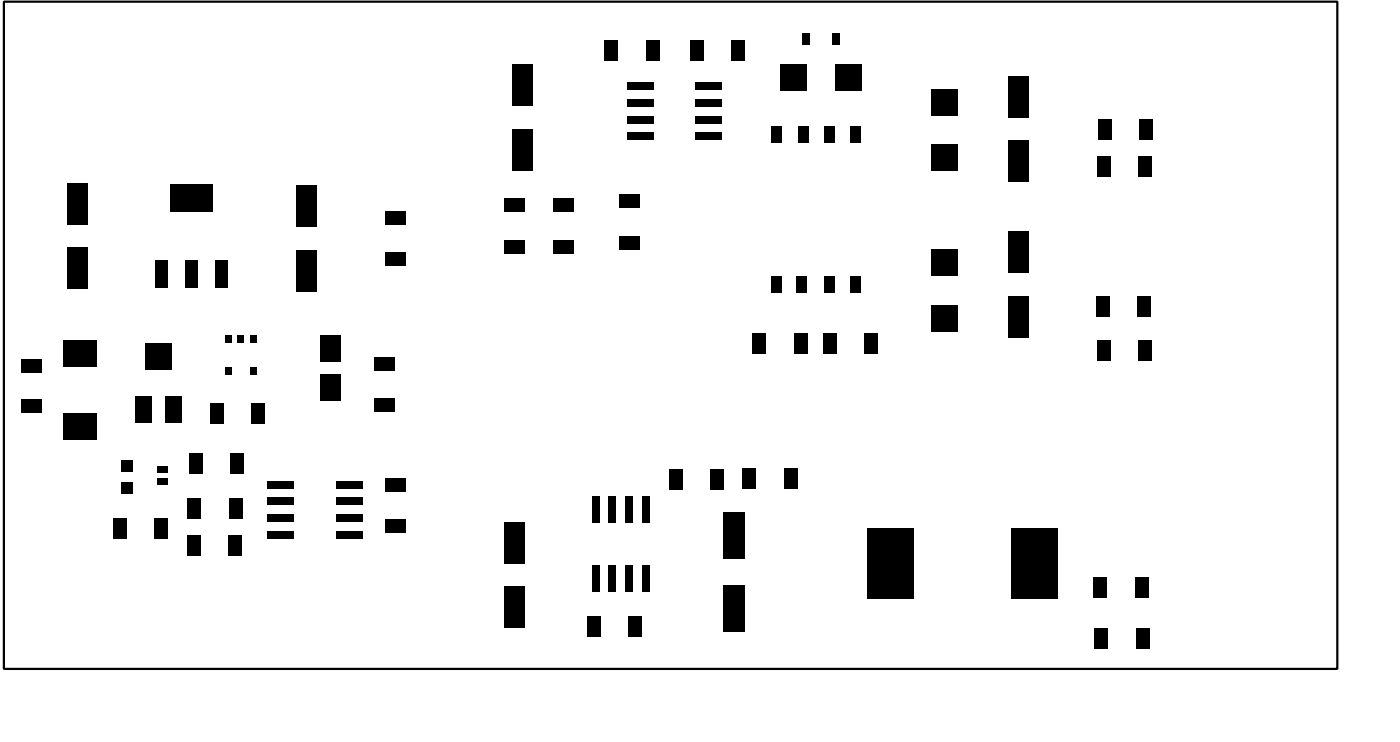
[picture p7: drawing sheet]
<svg xmlns="http://www.w3.org/2000/svg" width="107mm" height="56mm" viewBox="0 0 107 56" stroke-linecap="round" stroke-linejoin="round" font-family="sans-serif">
<g fill="#000">
<path d="M5.2 13.9h1.5v3.2h-1.5zM5.2 18.8h1.5v3.2h-1.5zM11.9 19.8h.9v2.1h-.9zM13 14h3.2v2.1h-3.2zM14.1 19.8h1v2.1h-1zM16.4 19.8h1v2.1h-1zM22.6 14.1h1.5v3.2h-1.5zM22.6 19h1.5v3.2h-1.5zM29.3 16h1.6v1.1h-1.6zM29.3 19.2h1.6v1h-1.6zM38.4 15.1h1.5v1h-1.5zM38.4 18.3h1.5v1h-1.5z"/>
<path d="M39 9.8h1.6v3.2h-1.6zM39 4.9h1.6v3.1h-1.6zM42.1 18.3h1.5v1h-1.5zM42.1 15.1h1.5v1h-1.5zM46 3.1h1v1.5h-1zM47.2 18h1.5v1h-1.5zM47.2 14.8h1.5v1h-1.5zM47.8 6.3h2v.6h-2zM47.8 7.5h2v.6h-2zM47.8 8.8h2v.6h-2zM47.8 10.1h2v.6h-2zM49.1 3.1h1.1v1.5h-1.1z"/>
<path d="M52.5 3.1h1.1v1.5h-1.1zM52.9 10.1h2v.6h-2zM52.9 8.8h2v.6h-2zM52.9 7.5h2v.6h-2zM52.9 6.3h2v.6h-2zM55.6 3.1h1v1.5h-1zM58.7 9.6h.8v1.3h-.8zM59.4 4.9h2v2h-2zM60.7 9.6h.8v1.3h-.8zM61 2.5h.6v.9h-.6zM62.7 9.6h.8v1.3h-.8zM63.3 2.5h.6v.9h-.6z"/>
<path d="M63.6 4.9h2v2h-2zM64.7 9.6h.8v1.3h-.8zM70.9 11h2v2h-2zM70.9 6.8h2v2h-2zM70.9 19h2v2h-2zM76.7 5.8h1.5v3.1h-1.5zM76.7 10.7h1.5v3.1h-1.5zM76.7 17.6h1.5v3.1h-1.5zM83.5 11.9h1v1.6h-1zM83.6 9.1h1v1.5h-1zM86.7 11.9h1v1.6h-1zM86.7 9.1h1v1.5h-1z"/>
<path d="M1.7 30.4h1.5v1h-1.5zM1.7 27.3h1.5v1h-1.5zM4.8 25.9h2.6v2h-2.6zM4.8 31.5h2.6v2h-2.6zM8.6 39.5h1.1v1.5h-1.1zM9.2 36.7h.9v.8h-.9zM9.2 35h.9v.9h-.9zM10.3 30.1h1.3v2.1h-1.3zM11 26.1h2.1v2.1h-2.1zM11.8 39.5h1v1.5h-1zM12 35.5h.7v.5h-.7zM12 36.4h.7v.5h-.7z"/>
<path d="M12.6 30.1h1.2v2.1h-1.2zM14.3 37.9h1v1.6h-1zM14.4 34.5h1v1.5h-1zM16 30.7h1v1.5h-1zM17.1 25.5h.5v.6h-.5zM17.1 27.9h.5v.6h-.5zM17.4 37.9h1.1v1.6h-1.1zM17.5 34.5h1v1.5h-1zM18 25.5h.5v.6h-.5zM19 25.5h.5v.6h-.5zM19 27.9h.5v.6h-.5zM19.1 30.7h1.1v1.5h-1.1z"/>
<path d="M20.4 36.6h2v.6h-2zM20.4 37.8h2v.6h-2zM20.4 39.1h2v.6h-2zM24.4 25.5h1.5v2h-1.5zM24.4 28.4h1.5v2.1h-1.5zM25.6 39.1h2v.6h-2zM25.6 37.8h2v.6h-2zM25.6 36.6h2v.6h-2zM28.5 27.2h1.5v1h-1.5zM28.5 30.3h1.5v1h-1.5zM29.3 36.4h1.6v1h-1.6zM29.3 39.5h1.6v1h-1.6z"/>
<path d="M38.4 39.8h1.5v3.1h-1.5zM45 37.8h.6v2h-.6zM46.3 37.8h.6v2h-.6zM47.6 37.8h.6v2h-.6zM48.9 37.8h.5v2h-.5zM50.9 35.7h1v1.5h-1zM54.1 35.7h1v1.5h-1zM55 38.9h1.6v3.6h-1.6zM56.5 35.6h1v1.6h-1zM57.3 25.4h1v1.5h-1zM58.7 21h.8v1.3h-.8zM59.7 35.6h1v1.6h-1z"/>
<path d="M60.4 25.4h1v1.5h-1zM60.6 21h.8v1.3h-.8zM62.7 25.4h1v1.5h-1zM62.7 21h.8v1.3h-.8zM64.7 21h.8v1.3h-.8zM65.8 25.4h1v1.5h-1zM70.9 23.2h2v2h-2zM76.7 22.5h1.5v3.2h-1.5zM83.4 22.5h1.1v1.5h-1.1zM83.5 25.9h1v1.5h-1zM86.6 22.5h1v1.5h-1zM86.6 25.9h1v1.5h-1z"/>
<path d="M14.3 40.7h1v1.5h-1zM17.4 40.7h1v1.5h-1zM20.4 40.4h2v.6h-2zM25.6 40.4h2v.6h-2zM38.4 44.6h1.5v3.2h-1.5zM44.7 46.9h1v1.5h-1zM45 43h.6v2h-.6zM46.3 43h.6v2h-.6zM47.6 43h.6v2h-.6zM47.8 46.9h1v1.5h-1zM48.9 43h.5v2h-.5zM55 44.5h1.6v3.6h-1.6z"/>
<path d="M66 40.2h3.6v5.4h-3.6zM76.9 40.2h3.6v5.4h-3.6zM83.2 43.9h1v1.5h-1zM83.3 47.8h1v1.5h-1zM86.4 43.9h1v1.5h-1zM86.4 47.8h1.1v1.5h-1.1z"/>
</g>
<path d="M.3 .1h101.5v50.8h-101.5z" fill="none" stroke="#000" stroke-width=".17"/>
</svg>
